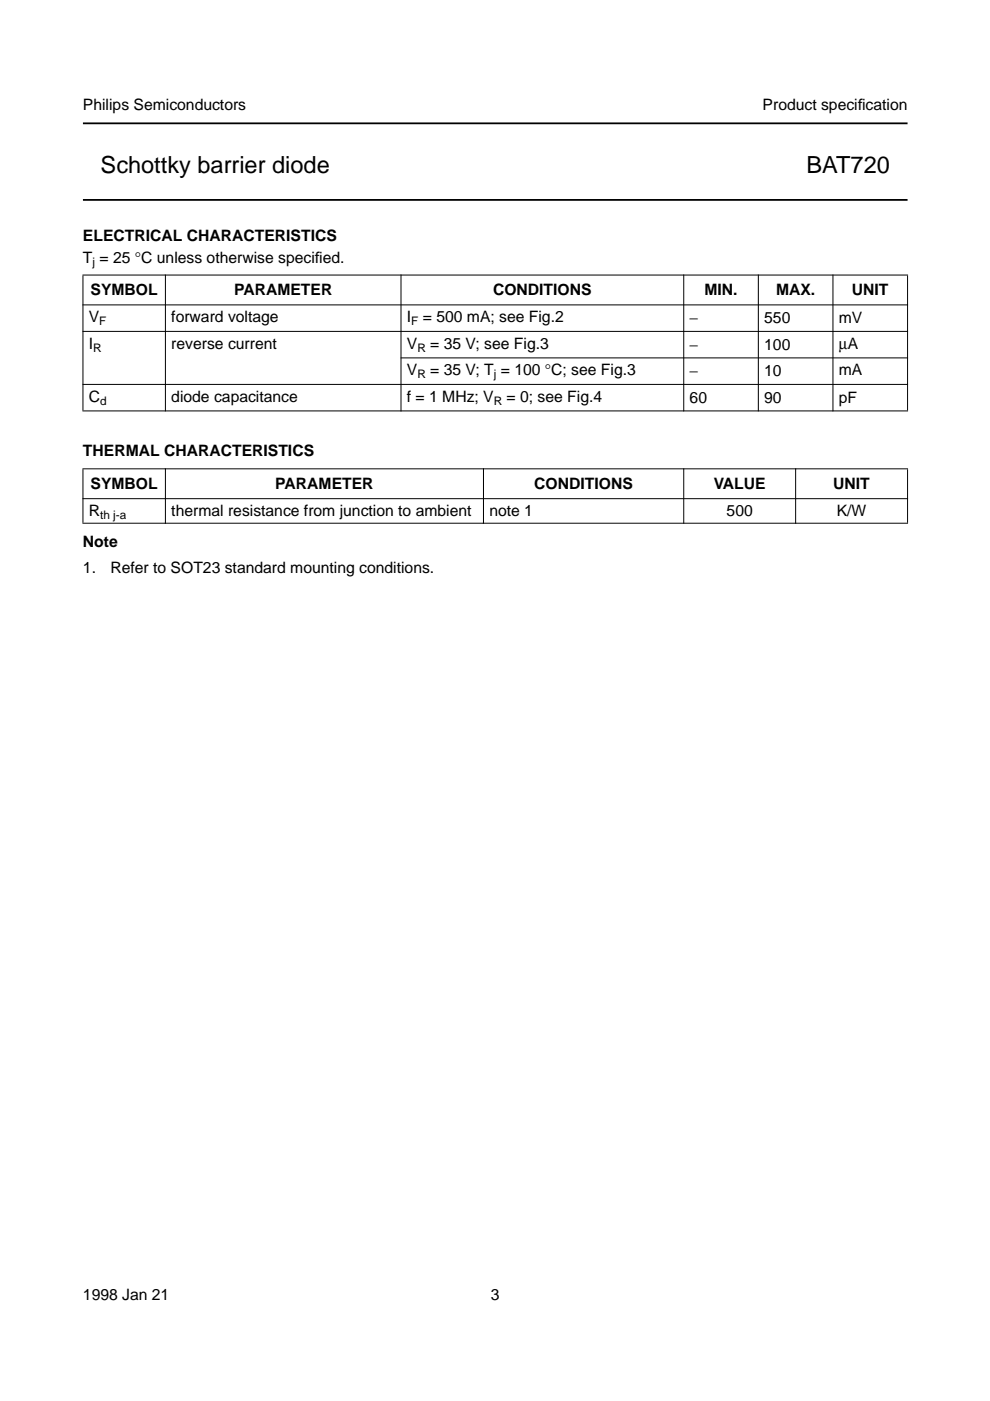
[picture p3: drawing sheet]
<svg xmlns="http://www.w3.org/2000/svg" width="210mm" height="297mm" viewBox="0 0 210 297" stroke-linecap="round" stroke-linejoin="round" font-family="sans-serif">
<defs><g id="words">
<g font-size="5">
<text x="21.3" y="36.6">Schottky barrier diode</text>
<text x="171" y="36.6">BAT720</text>
</g>
<g font-size="3.3">
<text x="17.6" y="23.4">Philips Semiconductors</text>
<text x="161.7" y="23.4">Product specif</text>
<text x="181.9" y="23.4">ication</text>
<text x="17.6" y="51.1">ELECTRICAL CHARACTERISTICS</text>
<text x="17.6" y="55.8">T = 25 °C unless otherwise specif</text>
<text x="66.8" y="55.8">ied.</text>
<text x="19.2" y="62.6">SYMBOL</text>
<text x="49.6" y="62.6">PARAMETER</text>
<text x="104.5" y="62.6">CONDITIONS</text>
<text x="149.4" y="62.6">MIN.</text>
<text x="164.5" y="62.6">MAX.</text>
<text x="180.6" y="62.6">UNIT</text>
<text x="18.8" y="68.3">V</text>
<text x="36.3" y="68.3">forward voltage</text>
<text x="86.3" y="68.3">I</text>
<text x="89.6" y="68.3">= 500 mA; see Fig.2</text>
<text x="146.2" y="68.5">−</text>
<text x="162" y="68.5">550</text>
<text x="177.9" y="68.5">mV</text>
<text x="18.8" y="73.9">I</text>
<text x="36.3" y="73.9">reverse current</text>
<text x="86.3" y="73.9">V</text>
<text x="91.2" y="73.9">= 35 V; see Fig.3</text>
<text x="146.2" y="74.1">−</text>
<text x="162" y="74.1">100</text>
<text x="177.9" y="73.9">µA</text>
<text x="86.3" y="79.6">V</text>
<text x="91.2" y="79.6">= 35 V; T = 100 °C; see Fig.3</text>
<text x="146.2" y="79.8">−</text>
<text x="162" y="79.8">10</text>
<text x="177.9" y="79.6">mA</text>
<text x="18.8" y="85.2">C</text>
<text x="36.3" y="85.2">diode capacitance</text>
<text x="86.3" y="85.2">f = 1 MHz; V</text>
<text x="107.4" y="85.2">= 0; see Fig.4</text>
<text x="146.2" y="85.4">60</text>
<text x="162" y="85.4">90</text>
<text x="177.9" y="85.4">pF</text>
<text x="17.6" y="96.6">THERMAL CHARACTERISTICS</text>
<text x="19.2" y="103.7">SYMBOL</text>
<text x="58.4" y="103.7">PARAMETER</text>
<text x="113.3" y="103.7">CONDITIONS</text>
<text x="151.3" y="103.7">VALUE</text>
<text x="176.7" y="103.7">UNIT</text>
<text x="18.8" y="109.4">R</text>
<text x="36.3" y="109.4">thermal resistance from junction to ambient</text>
<text x="103.8" y="109.4">note 1</text>
<text x="154.1" y="109.4">500</text>
<text x="177.4" y="109.4">K/W</text>
<text x="17.6" y="116.1">Note</text>
<text x="17.6" y="121.5">1.</text>
<text x="23.4" y="121.5">Refer to SOT23 standard mounting conditions.</text>
<text x="17.6" y="275.6">1998 Jan 21</text>
<text x="104.1" y="275.6">3</text>
</g>
<g font-size="2.5">
<text x="19.6" y="56.4">j</text>
<text x="21.1" y="68.9">F</text>
<text x="87.2" y="68.9">F</text>
<text x="19.8" y="74.5">R</text>
<text x="88.5" y="74.5">R</text>
<text x="88.5" y="80.2">R</text>
<text x="104.7" y="80.2">j</text>
<text x="21.2" y="85.8">d</text>
<text x="104.7" y="85.8">R</text>
<text x="21.2" y="110">th j-a</text>
</g>
</g></defs>
<path d="M17.6 26.2h174.8M17.6 42.4h174.8" fill="none" stroke="#000" stroke-width=".38"/>
<g fill="#000" stroke="#000" stroke-width=".21">
<path d="M17.5 58.3h175zM17.5 64.6h175zM17.5 70.3h175zM84.9 75.9h107.6zM17.6 58.4v28.6zM35.1 58.2v29zM85 58.2v29zM145 58.2v29zM160.8 58.2v29zM176.6 58.2v29zM192.4 58.4v28.6zM17.5 81.5h175z"/>
<path d="M17.5 87.1h175zM17.5 99.4h175zM17.6 99.5v11.3zM35.1 99.3v11.7zM102.5 99.3v11.7zM145 99.3v11.7zM168.7 99.3v11.7zM192.4 99.5v11.3zM17.5 105.7h175zM17.5 110.9h175z"/>
</g>
<use href="#words"/>
</svg>
